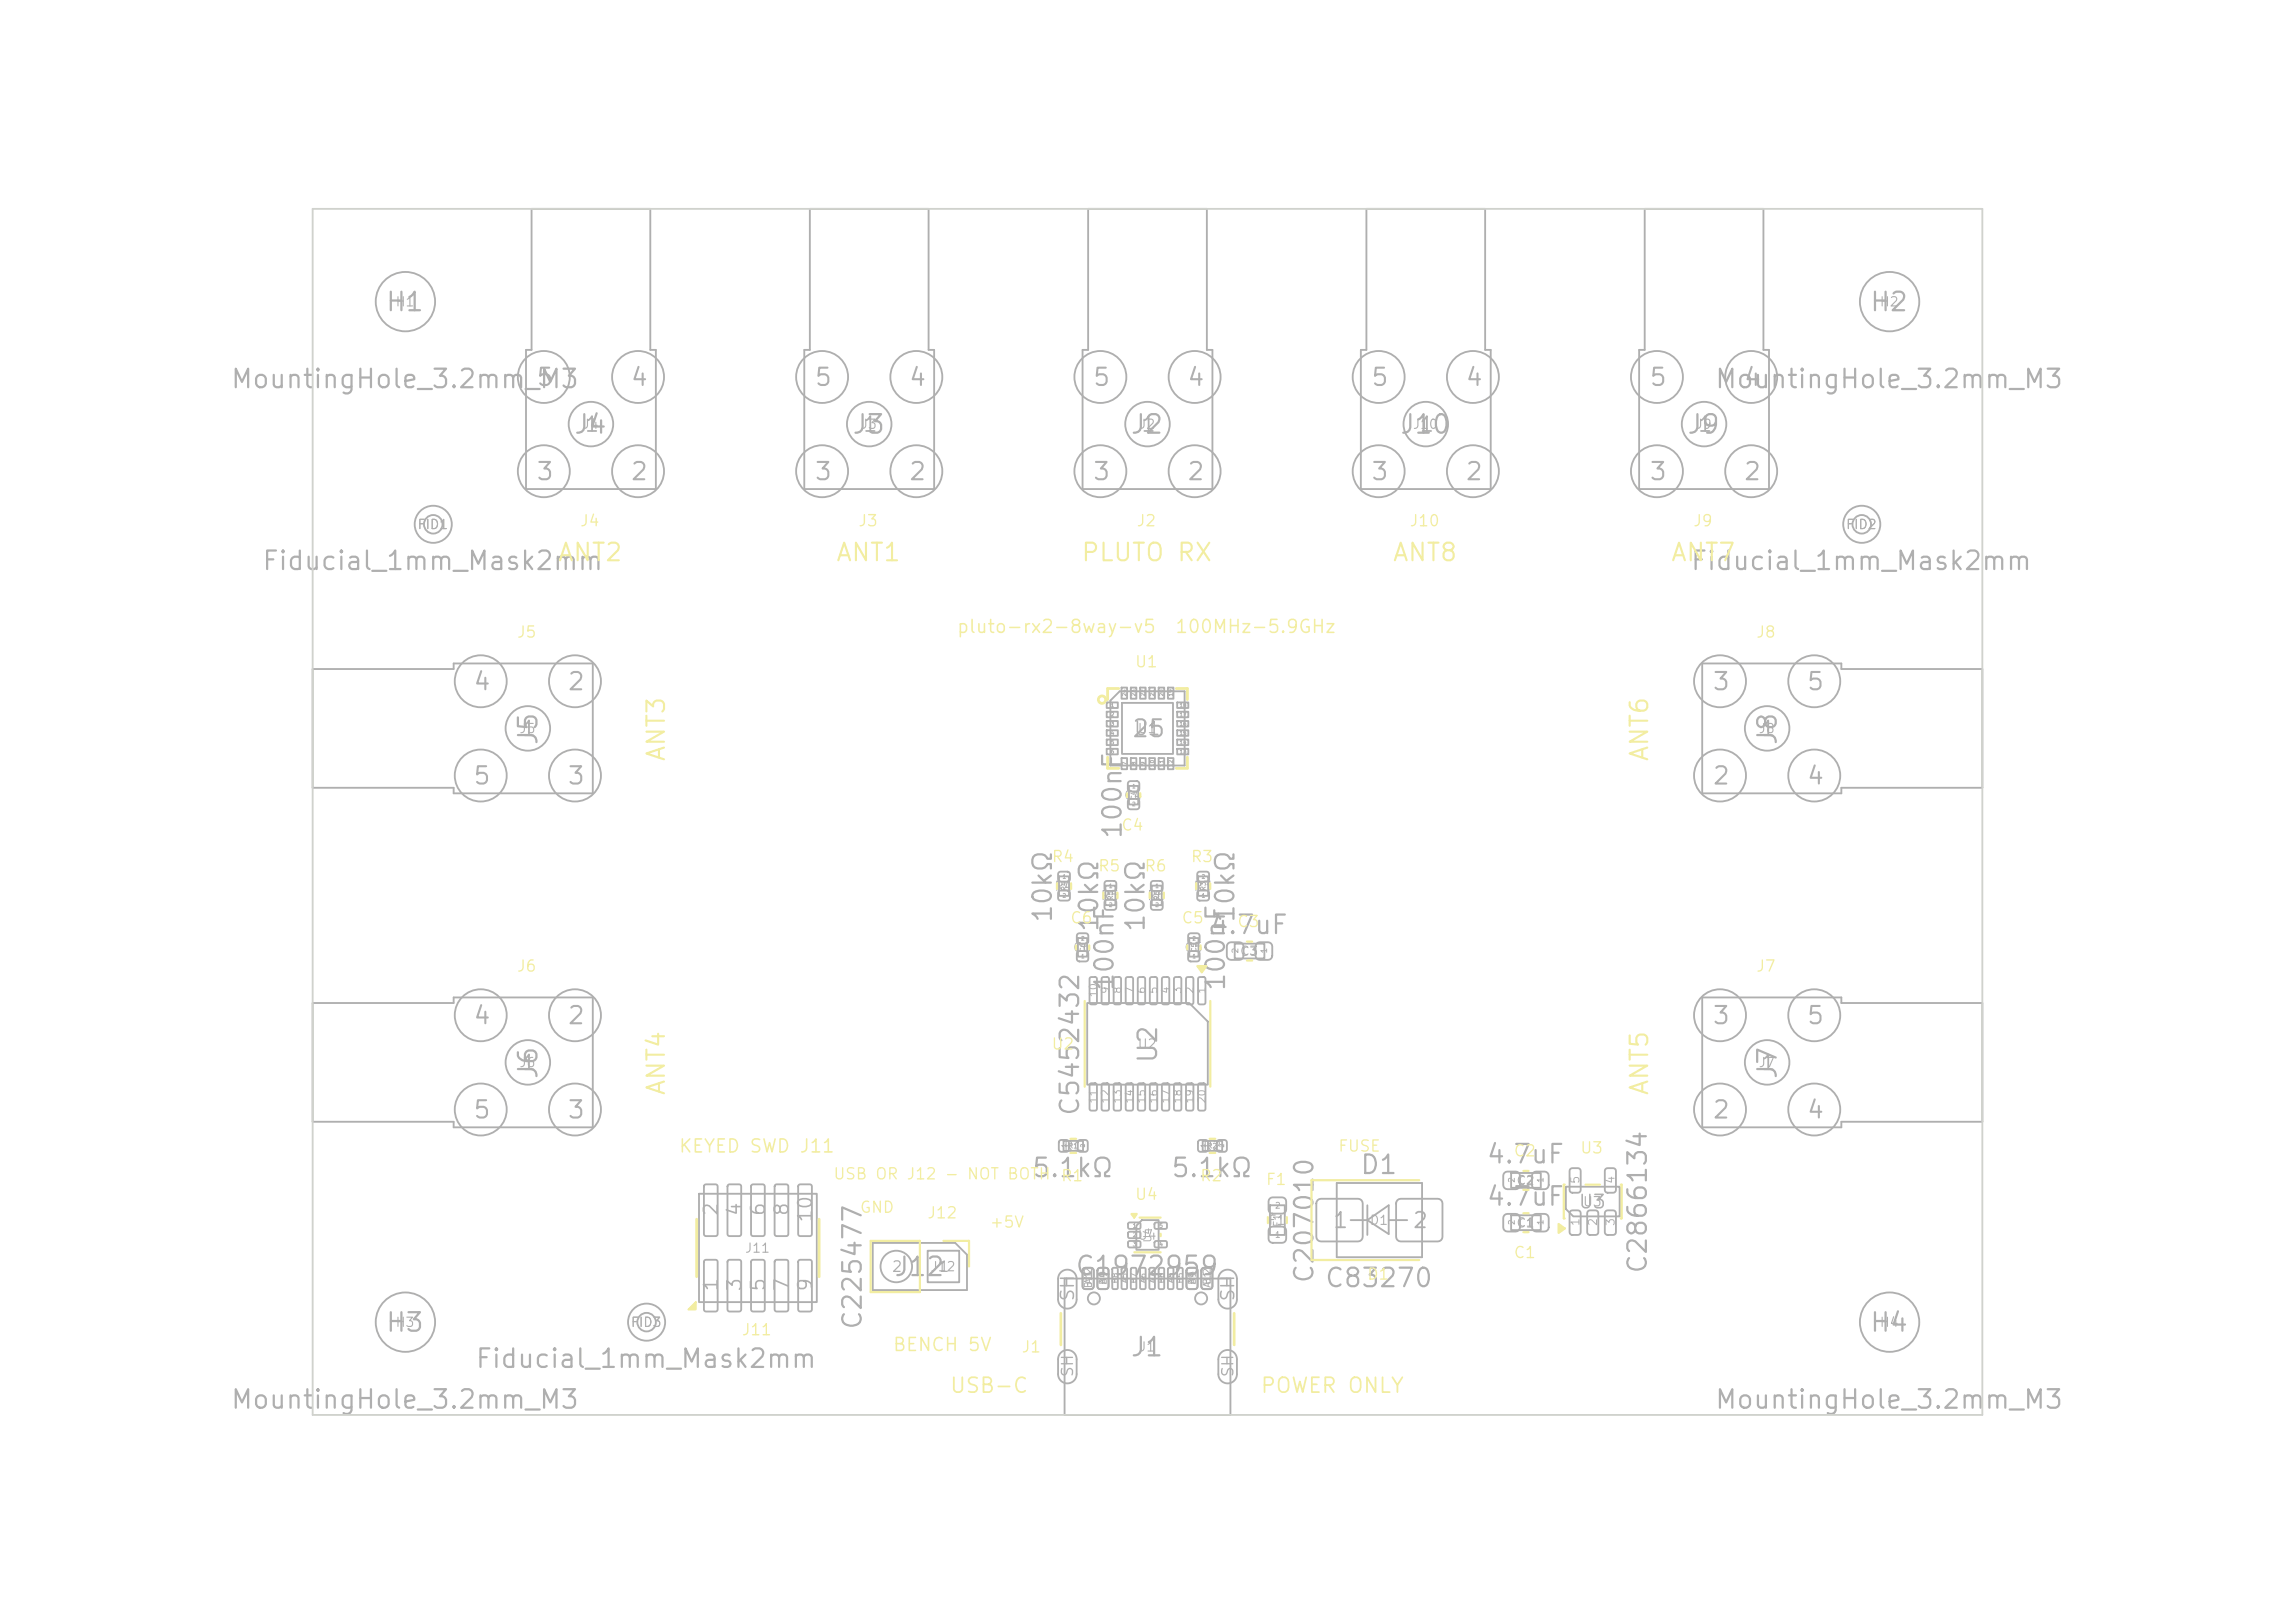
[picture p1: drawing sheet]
<svg xmlns="http://www.w3.org/2000/svg" width="297mm" height="210mm" viewBox="0 0 297 210" stroke-linecap="round" stroke-linejoin="round" font-family="sans-serif">
<defs><g id="words">
<g font-size="2.4" fill="#afafaf">
<text x="49.8" y="40.9">H1</text>
<text x="241.8" y="40.9">H2</text>
<text x="29.7" y="50.8">MountingHole_3.2mm_M3</text>
<text x="221.8" y="50.8">MountingHole_3.2mm_M3</text>
<text x="74.1" y="56.7">J4</text>
<text x="110.1" y="56.7">J3</text>
<text x="146.1" y="56.7">J2</text>
<text x="181" y="56.7">J10</text>
<text x="218.2" y="56.7">J9</text>
<text x="33.8" y="74.4">Fiducial_1mm_Mask2mm</text>
<text x="218.6" y="74.4">Fiducial_1mm_Mask2mm</text>
<text x="70.1" y="96.6" transform="rotate(-90 70.1 96.6)">J5</text>
<text x="230.5" y="96.6" transform="rotate(-90 230.5 96.6)">J8</text>
<text x="145.8" y="108.7" transform="rotate(-90 145.8 108.7)">100nF</text>
<text x="136.7" y="119.6" transform="rotate(-90 136.7 119.6)">10kΩ</text>
<text x="160.3" y="119.6" transform="rotate(-90 160.3 119.6)">10kΩ</text>
<text x="142.7" y="120.8" transform="rotate(-90 142.7 120.8)">10kΩ</text>
<text x="148.7" y="120.8" transform="rotate(-90 148.7 120.8)">10kΩ</text>
<text x="156.4" y="121.5">4.7uF</text>
<text x="144.7" y="128.4" transform="rotate(-90 144.7 128.4)">100nF</text>
<text x="159.1" y="128.4" transform="rotate(-90 159.1 128.4)">100nF</text>
<text x="150.3" y="137.8" transform="rotate(-90 150.3 137.8)">U2</text>
<text x="70.1" y="139.8" transform="rotate(-90 70.1 139.8)">J6</text>
<text x="230.5" y="139.8" transform="rotate(-90 230.5 139.8)">J7</text>
<text x="140.3" y="144.6" transform="rotate(-90 140.3 144.6)">C5452432</text>
<text x="133.4" y="152.9">5.1kΩ</text>
<text x="151.4" y="152.9">5.1kΩ</text>
<text x="175.9" y="152.5">D1</text>
<text x="192.2" y="151.1">4.7uF</text>
<text x="192.2" y="156.6">4.7uF</text>
<text x="115.5" y="165.7">J12</text>
<text x="139" y="165.6">C1972959</text>
<text x="170.6" y="166.2" transform="rotate(-90 170.6 166.2)">C207010</text>
<text x="171.3" y="167.2">C83270</text>
<text x="213.7" y="165" transform="rotate(-90 213.7 165)">C2866134</text>
<text x="49.8" y="172.9">H3</text>
<text x="112.1" y="172.2" transform="rotate(-90 112.1 172.2)">C225477</text>
<text x="241.8" y="172.9">H4</text>
<text x="61.4" y="177.6">Fiducial_1mm_Mask2mm</text>
<text x="146.1" y="176.1">J1</text>
<text x="29.7" y="182.9">MountingHole_3.2mm_M3</text>
<text x="221.8" y="182.9">MountingHole_3.2mm_M3</text>
</g>
<g font-size="2.3" fill="#f2eda1">
<text x="72" y="73.2">ANT2</text>
<text x="108" y="73.2">ANT1</text>
<text x="139.8" y="73.2">PLUTO RX</text>
<text x="180.1" y="73.2">ANT8</text>
<text x="216.1" y="73.2">ANT7</text>
<text x="86.6" y="98.7" transform="rotate(-90 86.6 98.7)">ANT3</text>
<text x="213.9" y="98.7" transform="rotate(-90 213.9 98.7)">ANT6</text>
<text x="86.6" y="141.9" transform="rotate(-90 86.6 141.9)">ANT4</text>
<text x="213.9" y="141.9" transform="rotate(-90 213.9 141.9)">ANT5</text>
</g>
<g font-size="2.2" fill="#afafaf">
<text x="69.3" y="50.5">5</text>
<text x="81.4" y="50.5">4</text>
<text x="105.3" y="50.5">5</text>
<text x="117.5" y="50.5">4</text>
<text x="141.3" y="50.5">5</text>
<text x="153.5" y="50.5">4</text>
<text x="177.3" y="50.5">5</text>
<text x="189.5" y="50.5">4</text>
<text x="213.3" y="50.5">5</text>
<text x="225.5" y="50.5">4</text>
<text x="69.3" y="62.7">3</text>
<text x="81.4" y="62.7">2</text>
<text x="105.3" y="62.7">3</text>
<text x="117.5" y="62.7">2</text>
<text x="141.3" y="62.7">3</text>
<text x="153.5" y="62.7">2</text>
<text x="177.3" y="62.7">3</text>
<text x="189.5" y="62.7">2</text>
<text x="213.3" y="62.7">3</text>
<text x="225.5" y="62.7">2</text>
<text x="61.1" y="89.9">4</text>
<text x="73.3" y="89.9">2</text>
<text x="221.5" y="89.9">3</text>
<text x="233.7" y="89.9">5</text>
<text x="146.4" y="95.9">25</text>
<text x="61.1" y="102.1">5</text>
<text x="73.3" y="102.1">3</text>
<text x="221.5" y="102.1">2</text>
<text x="233.7" y="102.1">4</text>
<text x="61.1" y="133.1">4</text>
<text x="73.3" y="133.1">2</text>
<text x="221.5" y="133.1">3</text>
<text x="233.7" y="133.1">5</text>
<text x="61.1" y="145.3">5</text>
<text x="73.3" y="145.3">3</text>
<text x="221.5" y="145.3">2</text>
<text x="233.7" y="145.3">4</text>
</g>
<g font-size="2" fill="#afafaf">
<text x="172.3" y="159.4">1</text>
<text x="182.7" y="159.4">2</text>
</g>
<g font-size="1.9" fill="#afafaf">
<text x="75.5" y="56.3">1</text>
<text x="111.5" y="56.3">1</text>
<text x="147.5" y="56.3">1</text>
<text x="183.6" y="56.3">1</text>
<text x="219.6" y="56.3">1</text>
<text x="67.3" y="95.7">1</text>
<text x="227.7" y="95.7">1</text>
<text x="67.3" y="138.9">1</text>
<text x="227.7" y="138.9">1</text>
</g>
<g font-size="1.9" fill="#f2eda1">
<text x="122.8" y="180.7">USB-C</text>
<text x="163" y="180.7">POWER ONLY</text>
</g>
<g font-size="1.8" fill="#afafaf">
<text x="93.3" y="157.5" transform="rotate(-90 93.3 157.5)">2</text>
<text x="96.4" y="157.5" transform="rotate(-90 96.4 157.5)">4</text>
<text x="99.4" y="157.5" transform="rotate(-90 99.4 157.5)">6</text>
<text x="102.5" y="157.5" transform="rotate(-90 102.5 157.5)">8</text>
<text x="105.5" y="158.3" transform="rotate(-90 105.5 158.3)">10</text>
<text x="93.3" y="167.2" transform="rotate(-90 93.3 167.2)">1</text>
<text x="96.4" y="167.2" transform="rotate(-90 96.4 167.2)">3</text>
<text x="99.4" y="167.2" transform="rotate(-90 99.4 167.2)">5</text>
<text x="102.5" y="167.2" transform="rotate(-90 102.5 167.2)">7</text>
<text x="105.5" y="167.2" transform="rotate(-90 105.5 167.2)">9</text>
</g>
<g font-size="1.7" fill="#f2eda1">
<text x="123.7" y="82.3">pluto-rx2-8way-v5</text>
<text x="152" y="82.3">100MHz-5.9GHz</text>
<text x="87.7" y="149.6">KEYED SWD J11</text>
<text x="115.4" y="175.2">BENCH 5V</text>
</g>
<g font-size="1.7" fill="#afafaf">
<text x="146.6" y="95.5">U1</text>
<text x="204.2" y="156.8">U3</text>
<text x="139.4" y="168.5" transform="rotate(-90 139.4 168.5)">SH</text>
<text x="160.2" y="168.5" transform="rotate(-90 160.2 168.5)">SH</text>
</g>
<g font-size="1.4" fill="#f2eda1">
<text x="75" y="68.5">J4</text>
<text x="111" y="68.5">J3</text>
<text x="147" y="68.5">J2</text>
<text x="182.3" y="68.5">J10</text>
<text x="219" y="68.5">J9</text>
<text x="66.8" y="82.9">J5</text>
<text x="227.2" y="82.9">J8</text>
<text x="146.8" y="86.7">U1</text>
<text x="145" y="107.8">C4</text>
<text x="136" y="111.9">R4</text>
<text x="142" y="113.1">R5</text>
<text x="148" y="113.1">R6</text>
<text x="154" y="111.9">R3</text>
<text x="138.4" y="119.8">C6</text>
<text x="152.8" y="119.8">C5</text>
<text x="160" y="120.3">C3</text>
<text x="66.8" y="126.1">J6</text>
<text x="227.2" y="126.1">J7</text>
<text x="136" y="136.2">U2</text>
<text x="173.1" y="149.4">FUSE</text>
<text x="195.8" y="150">C2</text>
<text x="204.4" y="149.6">U3</text>
<text x="107.7" y="153">USB OR J12 - NOT BOTH</text>
<text x="137.2" y="153.2">R1</text>
<text x="146.8" y="155.6">U4</text>
<text x="155.2" y="153.2">R2</text>
<text x="163.7" y="153.7">F1</text>
<text x="111.2" y="157.3">GND</text>
<text x="119.9" y="158">J12</text>
<text x="128" y="159.2">+5V</text>
<text x="176.8" y="165.9">D1</text>
<text x="195.8" y="163.2">C1</text>
<text x="95.9" y="173.1">J11</text>
<text x="132.1" y="175.4">J1</text>
</g>
<g font-size="1.4" fill="#afafaf">
<text x="115.3" y="164.9">2</text>
<text x="121.4" y="164.9">1</text>
<text x="139.2" y="178.3" transform="rotate(-90 139.2 178.3)">SH</text>
<text x="160" y="178.3" transform="rotate(-90 160 178.3)">SH</text>
</g>
<g font-size="1.2" fill="#afafaf">
<text x="51.1" y="39.9">H1</text>
<text x="243.2" y="39.9">H2</text>
<text x="75.3" y="55.8">J4</text>
<text x="111.3" y="55.8">J3</text>
<text x="147.3" y="55.8">J2</text>
<text x="182.7" y="55.8">J10</text>
<text x="219.3" y="55.8">J9</text>
<text x="53.9" y="68.8">FID1</text>
<text x="238.8" y="68.8">FID2</text>
<text x="67.1" y="95.2">J5</text>
<text x="147.1" y="95.2">U1</text>
<text x="227.5" y="95.2">J8</text>
<text x="145.4" y="103.8">C4</text>
<text x="136.4" y="115.6">R4</text>
<text x="142.4" y="116.8">R5</text>
<text x="148.4" y="116.8">R6</text>
<text x="154.4" y="115.6">R3</text>
<text x="138.8" y="123.5">C6</text>
<text x="153.2" y="123.5">C5</text>
<text x="160.4" y="124">C3</text>
<text x="147.1" y="136">U2</text>
<text x="67.1" y="138.4">J6</text>
<text x="227.5" y="138.4">J7</text>
<text x="137.6" y="149.2">R1</text>
<text x="155.6" y="149.2">R2</text>
<text x="196.1" y="153.7">C2</text>
<text x="147.1" y="160.7">U4</text>
<text x="164.1" y="158.8">F1</text>
<text x="177.2" y="158.8">D1</text>
<text x="196.1" y="159.1">C1</text>
<text x="204.8" y="156.4">U3</text>
<text x="96.3" y="162.4">J11</text>
<text x="120.3" y="164.8">J12</text>
<text x="51.1" y="172">H3</text>
<text x="81.5" y="172">FID3</text>
<text x="243.2" y="172">H4</text>
<text x="147.3" y="175.2">J1</text>
</g>
<g font-size="1.1" fill="#afafaf">
<text x="204.7" y="153.3" transform="rotate(-90 204.7 153.3)">5</text>
<text x="209.2" y="153.3" transform="rotate(-90 209.2 153.3)">4</text>
<text x="204.7" y="158.7" transform="rotate(-90 204.7 158.7)">1</text>
<text x="206.9" y="158.7" transform="rotate(-90 206.9 158.7)">2</text>
<text x="209.2" y="158.7" transform="rotate(-90 209.2 158.7)">3</text>
</g>
<g font-size="1" fill="#afafaf">
<text x="142.2" y="129.1" transform="rotate(-90 142.2 129.1)">10</text>
<text x="143.8" y="128.7" transform="rotate(-90 143.8 128.7)">9</text>
<text x="145.3" y="128.7" transform="rotate(-90 145.3 128.7)">8</text>
<text x="146.9" y="128.7" transform="rotate(-90 146.9 128.7)">7</text>
<text x="148.5" y="128.7" transform="rotate(-90 148.5 128.7)">6</text>
<text x="150" y="128.7" transform="rotate(-90 150 128.7)">5</text>
<text x="151.6" y="128.7" transform="rotate(-90 151.6 128.7)">4</text>
<text x="153.1" y="128.7" transform="rotate(-90 153.1 128.7)">3</text>
<text x="154.7" y="128.7" transform="rotate(-90 154.7 128.7)">2</text>
<text x="156.3" y="128.7" transform="rotate(-90 156.3 128.7)">1</text>
<text x="142.2" y="142.9" transform="rotate(-90 142.2 142.9)">11</text>
<text x="143.8" y="142.9" transform="rotate(-90 143.8 142.9)">12</text>
<text x="145.3" y="142.9" transform="rotate(-90 145.3 142.9)">13</text>
<text x="146.9" y="142.9" transform="rotate(-90 146.9 142.9)">14</text>
<text x="148.5" y="142.9" transform="rotate(-90 148.5 142.9)">15</text>
<text x="150" y="142.9" transform="rotate(-90 150 142.9)">16</text>
<text x="151.6" y="142.9" transform="rotate(-90 151.6 142.9)">17</text>
<text x="153.1" y="142.9" transform="rotate(-90 153.1 142.9)">18</text>
<text x="154.7" y="142.9" transform="rotate(-90 154.7 142.9)">19</text>
<text x="156.3" y="142.9" transform="rotate(-90 156.3 142.9)">20</text>
<text x="149.2" y="160.9" transform="rotate(-90 149.2 160.9)">U4</text>
<text x="166" y="158.9" transform="rotate(-90 166 158.9)">F1</text>
</g>
<g font-size=".9" fill="#afafaf">
<text x="141.5" y="166.8" transform="rotate(-90 141.5 166.8)">B12</text>
<text x="141.5" y="166.3" transform="rotate(-90 141.5 166.3)">A1</text>
<text x="143.4" y="166.3" transform="rotate(-90 143.4 166.3)">B9</text>
<text x="143.4" y="166.3" transform="rotate(-90 143.4 166.3)">A4</text>
<text x="155" y="166.3" transform="rotate(-90 155 166.3)">B4</text>
<text x="155" y="166.3" transform="rotate(-90 155 166.3)">A9</text>
<text x="156.9" y="166.7" transform="rotate(-90 156.9 166.7)">A12</text>
<text x="156.9" y="166.3" transform="rotate(-90 156.9 166.3)">B1</text>
</g>
<g font-size=".8" fill="#afafaf">
<text x="160.4" y="123.4" transform="rotate(-90 160.4 123.4)">2</text>
<text x="164.1" y="123.4" transform="rotate(-90 164.1 123.4)">1</text>
<text x="196.2" y="153.1" transform="rotate(-90 196.2 153.1)">2</text>
<text x="199.9" y="153.1" transform="rotate(-90 199.9 153.1)">1</text>
<text x="164.9" y="160.3">1</text>
<text x="164.9" y="156.6">2</text>
<text x="196.2" y="158.6" transform="rotate(-90 196.2 158.6)">2</text>
<text x="199.9" y="158.6" transform="rotate(-90 199.9 158.6)">1</text>
</g>
<g font-size=".7" fill="#afafaf">
<text x="144.9" y="166.1" transform="rotate(-90 144.9 166.1)">B8</text>
<text x="146.1" y="166.1" transform="rotate(-90 146.1 166.1)">A5</text>
<text x="147.3" y="166.1" transform="rotate(-90 147.3 166.1)">B7</text>
<text x="148.5" y="166.1" transform="rotate(-90 148.5 166.1)">A6</text>
<text x="149.7" y="166.1" transform="rotate(-90 149.7 166.1)">A7</text>
<text x="150.9" y="166.1" transform="rotate(-90 150.9 166.1)">B6</text>
<text x="152.1" y="166.1" transform="rotate(-90 152.1 166.1)">A8</text>
<text x="153.3" y="166.1" transform="rotate(-90 153.3 166.1)">B5</text>
</g>
<g font-size=".6" fill="#afafaf">
<text x="147.2" y="103.6" transform="rotate(-90 147.2 103.6)">C4</text>
<text x="138.2" y="115.4" transform="rotate(-90 138.2 115.4)">R4</text>
<text x="144.2" y="116.6" transform="rotate(-90 144.2 116.6)">R5</text>
<text x="150.2" y="116.6" transform="rotate(-90 150.2 116.6)">R6</text>
<text x="156.2" y="115.4" transform="rotate(-90 156.2 115.4)">R3</text>
<text x="140.6" y="123.3" transform="rotate(-90 140.6 123.3)">C6</text>
<text x="155" y="123.3" transform="rotate(-90 155 123.3)">C5</text>
<text x="138.2" y="148.7">R1</text>
<text x="156.2" y="148.7">R2</text>
</g>
<g font-size=".5" fill="#afafaf">
<text x="143.7" y="91.6">1</text>
<text x="143.7" y="92.8">2</text>
<text x="143.7" y="94">3</text>
<text x="143.7" y="95.2">4</text>
<text x="145.9" y="90.2" transform="rotate(-90 145.9 90.2)">24</text>
<text x="147.1" y="90.2" transform="rotate(-90 147.1 90.2)">23</text>
<text x="148.3" y="90.2" transform="rotate(-90 148.3 90.2)">22</text>
<text x="149.5" y="90.2" transform="rotate(-90 149.5 90.2)">21</text>
<text x="150.7" y="90.2" transform="rotate(-90 150.7 90.2)">20</text>
<text x="151.9" y="90.2" transform="rotate(-90 151.9 90.2)">19</text>
<text x="152.6" y="95.2">15</text>
<text x="152.6" y="94">16</text>
<text x="152.6" y="92.8">17</text>
<text x="152.6" y="91.6">18</text>
<text x="143.7" y="96.4">5</text>
<text x="143.7" y="97.6">6</text>
<text x="145.9" y="99.1" transform="rotate(-90 145.9 99.1)">7</text>
<text x="147.1" y="99.1" transform="rotate(-90 147.1 99.1)">8</text>
<text x="148.3" y="99.1" transform="rotate(-90 148.3 99.1)">9</text>
<text x="149.5" y="99.3" transform="rotate(-90 149.5 99.3)">10</text>
<text x="150.7" y="99.3" transform="rotate(-90 150.7 99.3)">11</text>
<text x="151.9" y="99.3" transform="rotate(-90 151.9 99.3)">12</text>
<text x="152.6" y="97.6">13</text>
<text x="152.6" y="96.4">14</text>
<text x="146.5" y="102.1">1</text>
<text x="146.5" y="104.4">2</text>
<text x="137.4" y="113.8">1</text>
<text x="155.4" y="113.8">2</text>
<text x="137.4" y="116.3">2</text>
<text x="143.4" y="115">1</text>
<text x="143.4" y="117.5">2</text>
<text x="149.4" y="115">1</text>
<text x="149.4" y="117.5">2</text>
<text x="155.4" y="116.3">1</text>
<text x="139.8" y="124.1">1</text>
<text x="139.8" y="121.8">2</text>
<text x="154.3" y="124.1">1</text>
<text x="154.3" y="121.8">2</text>
<text x="138.1" y="148.5" transform="rotate(-90 138.1 148.5)">1</text>
<text x="140.5" y="148.5" transform="rotate(-90 140.5 148.5)">2</text>
<text x="156.1" y="148.5" transform="rotate(-90 156.1 148.5)">1</text>
<text x="158.5" y="148.5" transform="rotate(-90 158.5 148.5)">2</text>
<text x="146.5" y="159">1</text>
<text x="146.5" y="160.2">2</text>
<text x="146.5" y="161.4">3</text>
<text x="149.9" y="161.4">4</text>
<text x="149.9" y="159">5</text>
</g>
</g></defs>
<g fill="none" stroke="#afafaf" stroke-width=".24">
<path d="M68.8 27h15.4v18.3h.7v18h-16.8v-18h.7zM104.8 27h15.4v18.3h.7v18h-16.8v-18h.7zM140.8 27h15.4v18.3h.7v18h-16.8v-18h.7zM176.8 27h15.4v18.3h.7v18h-16.8v-18h.7zM212.8 27h15.4v18.3h.7v18h-16.8v-18h.7zM40.5 86.6h18.2v-.8h18v16.9h-18v-.8h-18.2zM143.2 90.9h1.5v.7h-1.5zM143.2 92.1h1.5v.7h-1.5zM143.2 93.3h1.5v.7h-1.5zM143.2 94.5h1.5v.7h-1.5zM143.2 95.7h1.5v.7h-1.5zM143.2 96.9h1.5v.7h-1.5z"/>
<path d="M143.7 90.7l1.2-1.3h8.4v9.7h-9.6zM145.1 98.1h.8v1.4h-.8zM145.1 89h.8v1.4h-.8zM145.2 91h6.6v6.6h-6.6zM146.3 98.1h.8v1.4h-.8zM146.3 89h.8v1.4h-.8zM147.5 98.1h.8v1.4h-.8zM147.5 89h.8v1.4h-.8zM148.7 98.1h.8v1.4h-.8zM148.7 89h.8v1.4h-.8zM149.9 98.1h.8v1.4h-.8zM149.9 89h.8v1.4h-.8z"/>
<path d="M151.1 98.1h.8v1.4h-.8zM151.1 89h.8v1.4h-.8zM152.3 96.9h1.5v.7h-1.5zM152.3 95.7h1.5v.7h-1.5zM152.3 94.5h1.5v.7h-1.5zM152.3 93.3h1.5v.7h-1.5zM152.3 92.1h1.5v.7h-1.5zM152.3 90.9h1.5v.7h-1.5zM220.3 85.8h18v.8h18.2v15.3h-18.2v.8h-18zM137 112.9l.3-.1h.8l.3 .1 .1 .2v.7l-.1 .2-.3 .1h-.8l-.3-.1-.1-.2v-.7zM137 115.3l.3-.1h.8l.3 .1 .1 .3v.6l-.1 .2-.3 .1h-.8l-.3-.1-.1-.2v-.6zM137 113.4h1.3v2.5h-1.3z"/>
<path d="M143 114.1l.3-.1h.8l.3 .1 .1 .2v.7l-.1 .2-.3 .1h-.8l-.3-.1-.1-.2v-.7zM143 116.5l.3-.1h.8l.3 .1 .1 .3v.6l-.1 .2-.3 .1h-.8l-.3-.1-.1-.2v-.6zM143.1 114.6h1.2v2.5h-1.2zM146.1 101.2l.2-.1h.8a.34 .34 0 0 1 .3 .3v.7a.34 .34 0 0 1-.3 .3h-.8a.34 .34 0 0 1-.3-.3v-.7zM146.1 103.5l.2-.1h.8a.34 .34 0 0 1 .3 .3v.7a.34 .34 0 0 1-.3 .3h-.8a.34 .34 0 0 1-.3-.3v-.7zM146.1 101.7h1.2v2.4h-1.2zM149 114.1l.3-.1h.8l.3 .1 .1 .2v.7l-.1 .2-.3 .1h-.8l-.3-.1-.1-.2v-.7zM149 116.5l.3-.1h.8l.3 .1 .1 .3v.6l-.1 .2-.3 .1h-.8l-.3-.1-.1-.2v-.6zM149.1 114.6h1.2v2.5h-1.2zM155 115.3l.3-.1h.8l.3 .1 .1 .3v.6l-.1 .2-.3 .1h-.8l-.3-.1-.1-.2v-.6zM155 112.9l.3-.1h.8l.3 .1 .1 .2v.7l-.1 .2-.3 .1h-.8l-.3-.1-.1-.2v-.7zM155.1 113.4h1.3v2.5h-1.3z"/>
<path d="M40.5 129.8h18.2v-.7h18v16.8h-18v-.7h-18.2zM139.5 123.2l.2-.1h.8a.34 .34 0 0 1 .3 .3v.7a.34 .34 0 0 1-.3 .3h-.8a.34 .34 0 0 1-.3-.3v-.7zM139.5 120.9l.2-.1h.8a.34 .34 0 0 1 .3 .3v.7a.34 .34 0 0 1-.3 .3h-.8a.34 .34 0 0 1-.3-.3v-.7zM139.5 121.4h1.2v2.4h-1.2zM140.7 129.8h13.2l2.4 2.4v8.1h-15.6zM141.1 126.5l.6-.1 .2 .2 .1 3.1-.2 .2-.6 .1-.2-.2v-3.1zM142.6 126.5l.7-.1 .2 .2v3.1l-.1 .2-.6 .1-.2-.2v-3.1zM144.2 126.5l.6-.1 .3 .2v3.1l-.2 .2-.5 .1-.3-.2v-3.1zM145.8 126.5l.6-.1 .2 .2v3.1l-.1 .2-.6 .1-.2-.2v-3.1zM147.3 126.5l.7-.1 .2 .2v3.1l-.1 .2-.6 .1-.2-.2-.1-3.1zM148.9 126.5l.6-.1 .2 .2 .1 3.1-.2 .2-.6 .1-.2-.2v-3.1zM150.4 126.5l.7-.1 .2 .2v3.1l-.1 .2-.6 .1-.2-.2v-3.1z"/>
<path d="M152 126.5l.6-.1 .3 .2v3.1l-.2 .2-.5 .1-.3-.2v-3.1zM153.6 126.5l.6-.1 .2 .2v3.1l-.1 .2-.6 .1-.2-.2v-3.1zM153.9 123.2l.2-.1h.8a.34 .34 0 0 1 .3 .3v.7a.34 .34 0 0 1-.3 .3h-.8a.34 .34 0 0 1-.3-.3v-.7zM153.9 120.9l.2-.1h.8a.34 .34 0 0 1 .3 .3v.7a.34 .34 0 0 1-.3 .3h-.8a.34 .34 0 0 1-.3-.3v-.7zM153.9 121.4h1.2v2.4h-1.2zM155.1 126.5l.7-.1 .2 .2v3.1l-.1 .2-.6 .1-.2-.2-.1-3.1zM158.9 122.1l.4-.2h1.1a.54 .54 0 0 1 .5 .6v1.2a.54 .54 0 0 1-.5 .5h-1.1a.54 .54 0 0 1-.5-.5v-1.2zM159.8 122.1h3.8v1.9h-3.8zM162.6 122.1l.4-.2h1.1a.54 .54 0 0 1 .5 .6v1.2a.54 .54 0 0 1-.5 .5h-1.1a.54 .54 0 0 1-.5-.5v-1.2zM220.3 129.1h18v.7h18.2v15.4h-18.2v.7h-18zM90.5 154.5h15.2v14h-15.2zM91.2 153.3l.2-.1h1.2l.3 .2v6.3l-.2 .2h-1.3l-.3-.1v-6.3z"/>
<path d="M94.2 153.3l.2-.1h1.3l.2 .2v6.3l-.1 .2h-1.4l-.2-.1-.1-6.3zM97.3 153.3l.2-.1h1.2l.3 .2v6.3l-.2 .2h-1.3l-.3-.1v-6.3zM100.3 153.3l.2-.1h1.3l.2 .2v6.3l-.1 .2h-1.4l-.2-.1-.1-6.3zM103.4 153.3l.2-.1h1.2l.2 .2 .1 6.3-.2 .2h-1.3l-.3-.1v-6.3zM137.1 147.6l.2-.1h.7l.2 .1 .1 .2v.9l-.1 .2-.2 .1h-.7l-.2-.1-.1-.2v-.9zM137.6 147.6h2.6v1.3h-2.6zM139.6 147.6l.2-.1h.6l.3 .1 .1 .2v.9l-.1 .2-.3 .1h-.6l-.2-.1-.1-.2v-.9zM141.1 140.2h.6l.2 .1 .1 3.2-.2 .2h-.6l-.2-.1v-3.2zM142.6 140.2h.7l.2 .1v3.2l-.1 .2h-.6l-.2-.1v-3.2zM144.2 140.2h.6l.3 .1v3.2l-.2 .2h-.5l-.3-.1v-3.2zM145.8 140.2h.6l.2 .1v3.2l-.1 .2h-.6l-.2-.1v-3.2zM146 158.2h1.5l.1 .2v.5l-.2 .1h-1.3l-.1-.2z"/>
<path d="M146 159.4h1.5l.1 .2v.5l-.2 .1h-1.3l-.1-.2zM147.3 140.2h.7l.2 .1v3.2l-.1 .2h-.6l-.2-.1-.1-3.2zM147.8 157.9h2.1v3.8h-2.8v-3.1zM148.9 140.2h.6l.2 .1 .1 3.2-.2 .2h-.6l-.2-.1v-3.2zM149.5 158.2h1.4l.1 .2v.5l-.2 .1h-1.3l-.1-.2zM150.4 140.2h.7l.2 .1v3.2l-.1 .2h-.6l-.2-.1v-3.2zM152 140.2h.6l.3 .1v3.2l-.2 .2h-.5l-.3-.1v-3.2zM153.6 140.2h.6l.2 .1v3.2l-.1 .2h-.6l-.2-.1v-3.2zM155.1 140.2h.7l.2 .1v3.2l-.1 .2h-.6l-.2-.1-.1-3.2zM155.1 147.6l.3-.1h.6l.2 .1 .1 .2v.9l-.1 .2-.2 .1h-.6l-.3-.1-.1-.2v-.9zM155.6 147.6h2.6v1.3h-2.6zM157.6 147.6l.2-.1h.7l.2 .1 .1 .2v.9l-.1 .2-.2 .1h-.7l-.2-.1-.1-.2v-.9z"/>
<path d="M164.3 158.9l.4-.2h1.2a.53 .53 0 0 1 .5 .5v1.1a.53 .53 0 0 1-.5 .5h-1.2a.53 .53 0 0 1-.5-.5v-1.1zM164.3 155.1l.4-.2h1.2a.53 .53 0 0 1 .5 .6v1a.53 .53 0 0 1-.5 .5h-1.2a.53 .53 0 0 1-.5-.5v-1zM164.3 156h2v3.8h-2zM170.5 155.3l.4-.2h4.9a.6 .6 0 0 1 .6 .6v4.3a.6 .6 0 0 1-.6 .6h-4.9a.6 .6 0 0 1-.6-.6v-4.3zM173 153.1h11v9.6h-11zM174.8 157.9h2.2M177 156v3.8M177 157.9l2.7-1.9v3.7zM179.7 157.9h2.4M180.8 155.3l.5-.2h4.8a.6 .6 0 0 1 .6 .6v4.3a.6 .6 0 0 1-.6 .6h-4.8a.6 .6 0 0 1-.6-.6v-4.3zM194.7 151.8l.4-.2h1.1a.54 .54 0 0 1 .5 .5v1.2a.54 .54 0 0 1-.5 .6h-1.1a.54 .54 0 0 1-.6-.6v-1.2zM194.7 157.2l.4-.1h1.1a.54 .54 0 0 1 .5 .5v1.2a.54 .54 0 0 1-.5 .6h-1.1a.54 .54 0 0 1-.6-.6v-1.2z"/>
<path d="M195.6 151.8h3.8v1.9h-3.8zM195.6 157.3h3.8v1.9h-3.8zM198.4 151.8l.4-.2h1.1a.54 .54 0 0 1 .5 .5v1.2a.54 .54 0 0 1-.5 .6h-1.1a.54 .54 0 0 1-.5-.6v-1.2zM198.4 157.2l.4-.1h1.1a.54 .54 0 0 1 .5 .5v1.2a.54 .54 0 0 1-.5 .6h-1.1a.54 .54 0 0 1-.5-.6v-1.2zM202.6 153.6h7v3.8h-6l-1-1zM203.2 156.7l.3-.1h.7a.36 .36 0 0 1 .4 .4v2.4a.36 .36 0 0 1-.4 .4h-.7a.36 .36 0 0 1-.4-.4v-2.4zM203.2 151.3l.3-.1h.7a.36 .36 0 0 1 .4 .3v2.5a.36 .36 0 0 1-.4 .3h-.7a.36 .36 0 0 1-.4-.3v-2.5zM205.5 156.7l.3-.1h.7a.36 .36 0 0 1 .3 .4v2.4a.36 .36 0 0 1-.3 .4h-.7a.36 .36 0 0 1-.4-.4v-2.4zM207.8 156.7l.2-.1h.8a.36 .36 0 0 1 .3 .4v2.4a.36 .36 0 0 1-.3 .4h-.8a.36 .36 0 0 1-.3-.4v-2.4zM207.8 151.3l.2-.1h.8a.36 .36 0 0 1 .3 .3v2.5a.36 .36 0 0 1-.3 .3h-.8a.36 .36 0 0 1-.3-.3v-2.5zM91.2 163.1l.2-.1h1.2l.3 .2v6.2l-.2 .3h-1.3l-.3-.2v-6.2zM94.2 163.1l.2-.1h1.3l.2 .2v6.2l-.1 .3h-1.4l-.2-.2-.1-6.2z"/>
<path d="M97.3 163.1l.2-.1h1.2l.3 .2v6.2l-.2 .3h-1.3l-.3-.2v-6.2zM100.3 163.1l.2-.1h1.3l.2 .2v6.2l-.1 .3h-1.4l-.2-.2-.1-6.2zM103.4 163.1l.2-.1h1.2l.2 .2 .1 6.2-.2 .3h-1.3l-.3-.2v-6.2zM112.9 160.8h10.7l1.5 1.6v4.5h-12.2zM120.1 161.8h4v4.1h-4zM137.3 164.6a1.2 1.2 0 0 1 1.3-.2 1.2 1.2 0 0 1 .7 1.1v2.6a1.2 1.2 0 0 1-1.2 1.2 1.2 1.2 0 0 1-1.2-1.2v-2.7l.1-.4zM137.3 175a1.2 1.2 0 0 1 1.3-.2 1.2 1.2 0 0 1 .7 1.1v1.9a1.2 1.2 0 0 1-1.2 1.2 1.2 1.2 0 0 1-1.2-1.2v-2l.1-.4zM137.8 165.4h21.4v17.7h-21.4zM140.2 164.2l.3-.2h.7a.36 .36 0 0 1 .3 .4v2a.36 .36 0 0 1-.3 .4h-.7a.36 .36 0 0 1-.4-.4v-2zM142.1 164.2l.3-.2h.7a.36 .36 0 0 1 .4 .4v2a.36 .36 0 0 1-.4 .4h-.7a.36 .36 0 0 1-.4-.4v-2zM144 164.1l.5-.1 .2 .2v2.4l-.2 .2h-.4l-.2-.2zM145.2 164.1l.5-.1 .2 .2v2.4l-.2 .2h-.4l-.2-.2z"/>
<path d="M146 160.6h1.5l.1 .2v.5l-.2 .1h-1.3l-.1-.2zM146.4 164.1l.5-.1 .2 .2v2.4l-.2 .2h-.4l-.2-.2zM147.6 164.1l.5-.1 .2 .2v2.4l-.2 .2h-.4l-.2-.2zM148.8 164.1l.5-.1 .2 .2v2.4l-.2 .2h-.4l-.2-.2zM149.5 160.6h1.4l.1 .2v.5l-.2 .1h-1.3l-.1-.2zM150 164.1l.5-.1 .2 .2v2.4l-.2 .2h-.4l-.2-.2zM151.2 164.1l.5-.1 .2 .2v2.4l-.2 .2h-.4l-.2-.2zM152.4 164.1l.5-.1 .2 .2v2.4l-.2 .2h-.4l-.2-.2zM153.6 164.2l.3-.2h.7a.36 .36 0 0 1 .4 .4v2a.36 .36 0 0 1-.4 .4h-.7a.36 .36 0 0 1-.4-.4v-2zM155.6 164.2l.2-.2h.7a.36 .36 0 0 1 .4 .4v2a.36 .36 0 0 1-.4 .4h-.7a.36 .36 0 0 1-.3-.4v-2zM158 164.6a1.2 1.2 0 0 1 1.3-.2 1.2 1.2 0 0 1 .8 1.1v2.6a1.2 1.2 0 0 1-1.2 1.2 1.2 1.2 0 0 1-1.2-1.2v-2.7l.1-.4zM158 175a1.2 1.2 0 0 1 1.3-.2 1.2 1.2 0 0 1 .8 1.1v1.9a1.2 1.2 0 0 1-1.2 1.2 1.2 1.2 0 0 1-1.2-1.2v-2l.1-.4z"/>
<circle cx="52.5" cy="39" r="3.8"/>
<circle cx="244.5" cy="39" r="3.8"/>
<circle cx="70.4" cy="48.8" r="3.4"/>
<circle cx="76.5" cy="54.9" r="2.88"/>
<circle cx="82.6" cy="48.8" r="3.4"/>
<circle cx="106.4" cy="48.8" r="3.4"/>
<circle cx="112.5" cy="54.9" r="2.88"/>
<circle cx="118.6" cy="48.8" r="3.4"/>
<circle cx="142.4" cy="48.8" r="3.4"/>
<circle cx="148.5" cy="54.9" r="2.88"/>
<circle cx="154.6" cy="48.8" r="3.4"/>
<circle cx="178.4" cy="48.8" r="3.4"/>
<circle cx="184.5" cy="54.9" r="2.88"/>
<circle cx="190.6" cy="48.8" r="3.4"/>
<circle cx="214.4" cy="48.8" r="3.4"/>
<circle cx="220.5" cy="54.9" r="2.88"/>
<circle cx="226.6" cy="48.8" r="3.4"/>
<circle cx="56.1" cy="67.8" r="2.4"/>
<circle cx="56.1" cy="67.8" r="1.2"/>
<circle cx="70.4" cy="61" r="3.4"/>
<circle cx="82.6" cy="61" r="3.4"/>
<circle cx="106.4" cy="61" r="3.4"/>
<circle cx="118.6" cy="61" r="3.4"/>
<circle cx="142.4" cy="61" r="3.4"/>
<circle cx="154.6" cy="61" r="3.4"/>
<circle cx="178.4" cy="61" r="3.4"/>
<circle cx="190.6" cy="61" r="3.4"/>
<circle cx="214.4" cy="61" r="3.4"/>
<circle cx="226.6" cy="61" r="3.4"/>
<circle cx="240.9" cy="67.8" r="2.4"/>
<circle cx="240.9" cy="67.8" r="1.2"/>
<circle cx="62.2" cy="88.2" r="3.4"/>
<circle cx="68.3" cy="94.3" r="2.88"/>
<circle cx="74.4" cy="88.2" r="3.4"/>
<circle cx="222.6" cy="88.2" r="3.4"/>
<circle cx="228.7" cy="94.3" r="2.88"/>
<circle cx="234.8" cy="88.2" r="3.4"/>
<circle cx="62.2" cy="100.3" r="3.4"/>
<circle cx="74.4" cy="100.3" r="3.4"/>
<circle cx="222.6" cy="100.3" r="3.4"/>
<circle cx="234.8" cy="100.3" r="3.4"/>
<circle cx="62.2" cy="131.4" r="3.4"/>
<circle cx="68.3" cy="137.5" r="2.88"/>
<circle cx="74.4" cy="131.4" r="3.4"/>
<circle cx="222.6" cy="131.4" r="3.4"/>
<circle cx="228.7" cy="137.5" r="2.88"/>
<circle cx="234.8" cy="131.4" r="3.4"/>
<circle cx="62.2" cy="143.6" r="3.4"/>
<circle cx="74.4" cy="143.6" r="3.4"/>
<circle cx="222.6" cy="143.6" r="3.4"/>
<circle cx="234.8" cy="143.6" r="3.4"/>
<circle cx="52.5" cy="171.1" r="3.8"/>
<circle cx="83.7" cy="171.1" r="2.4"/>
<circle cx="83.7" cy="171.1" r="1.2"/>
<circle cx="116" cy="163.9" r="2.04"/>
<circle cx="141.6" cy="168" r=".78"/>
<circle cx="155.4" cy="168" r=".78"/>
<circle cx="244.5" cy="171.1" r="3.8"/>
</g>
<path d="M138.5 147.4h.8M138.5 149.2h.8M146.4 157.1h.7l-.3 .4zM147.5 157.6h2.7M150.2 159.6v.4M197.1 151.5h.7M197.1 154h.7M146.8 162h3.4" fill="none" stroke="#f2eda1" stroke-width=".29"/>
<path d="M146.4 157.1h.7l-.3 .4z" fill="#f2eda1"/>
<g fill="none" stroke="#f2eda1" stroke-width=".36">
<path d="M143.3 98v1.4h1.5M144.8 89.1h-1.5v1.4M152.2 89.1h1.5v1.4M153.7 98v1.4h-1.5M137.3 169.9v4.1M159.7 169.9v4.1"/>
<circle cx="142.6" cy="90.5" r=".48"/>
</g>
<path d="M154.8 114.3v.7M156.6 114.3v.7M139.2 122.3v.5M141 122.3v.5M153.6 122.3v.5M155.4 122.3v.5M197.1 157h.7M197.1 159.4h.7M201.7 158.4l.8 .6-.8 .5zM202.5 153.3h-.1v4.4h.1M205.2 153.3h1.9M209.7 153.3h.2v4.4h-.2" fill="none" stroke="#f2eda1" stroke-width=".29"/>
<path d="M201.7 158.4l.8 .6-.8 .5z" fill="#f2eda1"/>
<path d="M142.8 115.5v.7M144.6 115.5v.7M148.8 115.5v.7M150.6 115.5v.7M140.4 129.5v11.1M155 125h1.1l-.6 .8zM156.6 129.5v11.1M161.4 121.8h.6M161.4 124.3h.6M112.7 160.6h6.3v6.6h-6.3zM122.1 160.6h3.3v3.3" fill="none" stroke="#f2eda1" stroke-width=".29"/>
<path d="M155 125h1.1l-.6 .8z" fill="#f2eda1"/>
<path d="M145.8 102.6v.6M147.6 102.6v.6M156.5 147.4h.8M156.5 149.2h.8M164.1 157.5v.8M166.5 157.5v.8M183.7 152.7h-14v10.3h14" fill="none" stroke="#f2eda1" stroke-width=".29"/>
<path d="M90.2 157.8v7.4M106 157.8v7.4" fill="none" stroke="#f2eda1" stroke-width=".36"/>
<path d="M90 168.5v.9h-.9z" fill="none" stroke="#f2eda1" stroke-width=".24"/>
<path d="M90 168.5v.9h-.9z" fill="#f2eda1"/>
<path d="M136.8 114.3v.7M138.6 114.3v.7" fill="none" stroke="#f2eda1" stroke-width=".29"/>
<path d="M40.5 27h216v156.1h-216z" fill="none" stroke="#d0d2cd" stroke-width=".24"/>
<use href="#words"/>
</svg>
